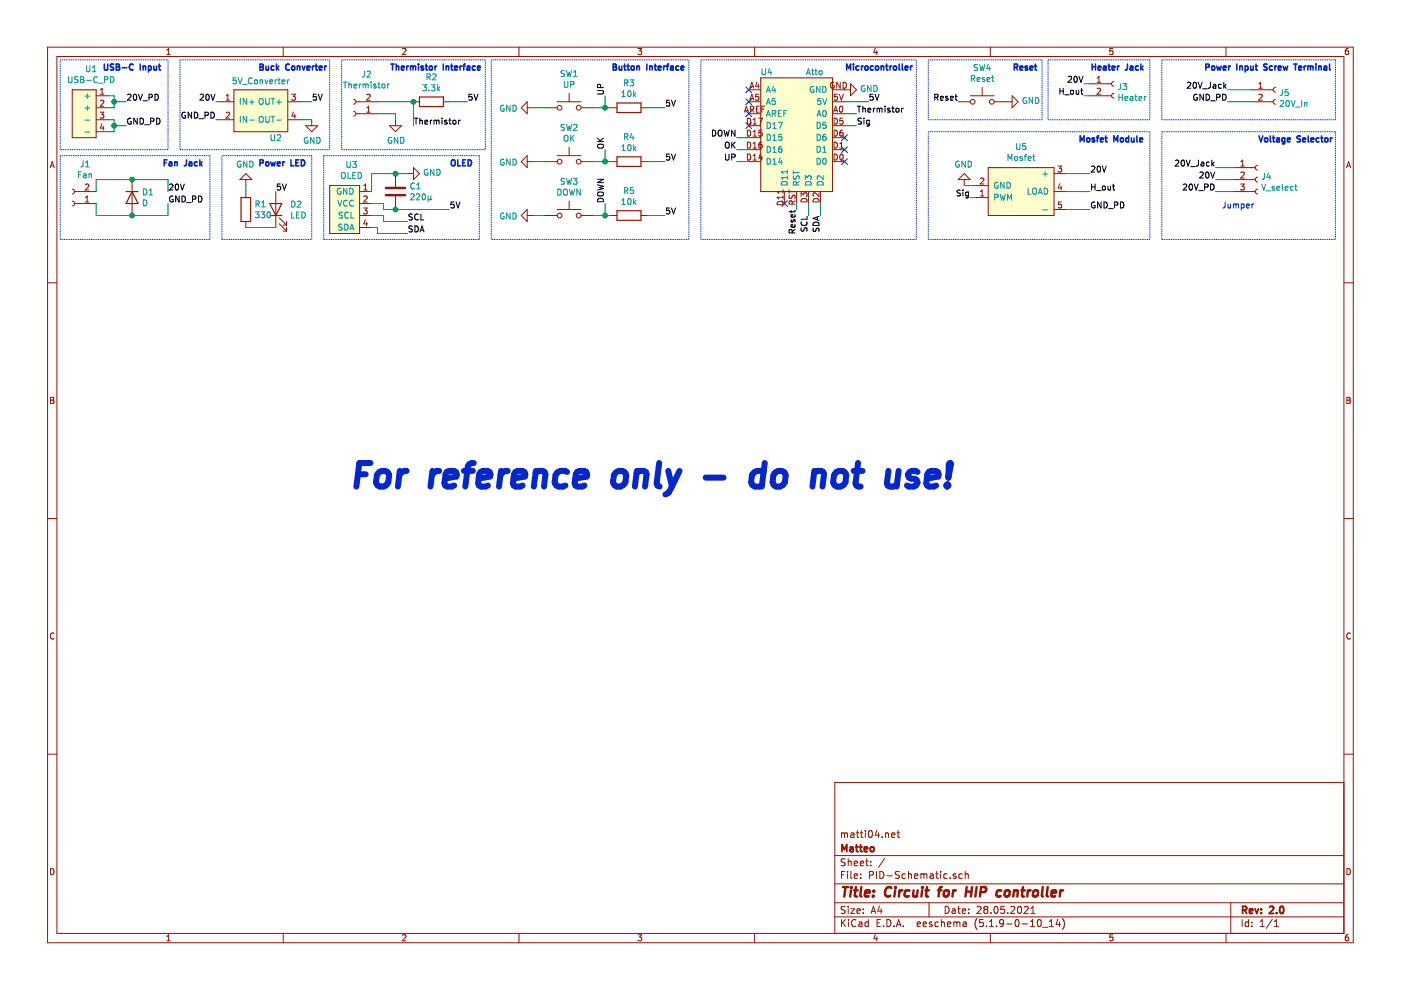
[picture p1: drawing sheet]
<svg xmlns="http://www.w3.org/2000/svg" width="297mm" height="210mm" viewBox="0 0 297 210" stroke-linecap="round" stroke-linejoin="round" font-family="sans-serif">
<path d="M.1 0h297v209.9h-297z" fill-rule="evenodd" fill="#fff" stroke="#fff" stroke-width=".21"/>
<g fill="none" stroke="#981200" stroke-width=".21">
<path d="M10.1 10h276.8v189.9h-276.8zM12.1 12h272.8v185.9h-272.8zM15.3 19h5.1v10.2h-5.1zM21.3 20h.7M21.3 19.1l.4-.4v1.3M35.4 11.6h.7M35.4 10.6l.4-.3v1.3M49.6 19h11.4v8.9h-11.4zM60 10v2M61.8 20h.8l-.4 .5 .4 .1v.4l-.2 .2-.6-.1M85.3 10.4l.5-.1 .3 .3-.8 1h.8M110 10v2"/>
<path d="M120.7 19.8v1.8M135.3 10.3h.8l-.5 .5 .4 .1v.5l-.2 .2-.5-.2M158.7 19h2.6M159 18.7l.4-1.3 .4 1.3M159.1 18.4h.6M160 10v2M160.5 17.4l-.3 .9h.8M160.8 17.9v.8M160.9 20h-.7v.6l.2-.1 .5 .1v.5l-.2 .1-.5-.1M161.3 16.5h15.2v24.1h-15.2zM176.5 19h3.8M176.8 17.5a.59 .59 0 0 0-.7 .6 .59 .59 0 0 0 .7 .6l.1-.5h-.3"/>
<path d="M177.5 20h-.6v.6l.1-.1h.5v.6l-.1 .1-.5-.1M178 20l.4 1.2 .4-1.2M178.1 17.4v1.3l-.7-1.3v1.3M178.7 17.4a.64 .64 0 0 1 .8 .7 .64 .64 0 0 1-.8 .6zM180.3 17.8l1.3 1.2-1.3 1.3zM185.6 10.2l-.3 .9h.8M185.9 10.7v.9M208.2 18.5v1.8M210 10v2M231.1 17.8h4.6M232.6 18.8l.5-.1 .3 .4-.8 .9h.8M232.6 17.4h.8"/>
<path d="M232.6 16.5l.4-.3v1.2M235.9 10.3h-.6v.6l.6-.1v.6l-.1 .2-.5-.2M236.2 19.8a.51 .51 0 0 0-.5 .5 .51 .51 0 0 0 .5 .5M236.2 17.3a.51 .51 0 0 0-.5 .5 .51 .51 0 0 0 .5 .5M259.9 10v2M265.4 19h4.5M266.9 17.8l.4-.4v1.3M266.9 18.7h.7M270.4 18.5a.51 .51 0 0 0-.5 .5 .51 .51 0 0 0 .5 .5M285.9 10.3h-.4l-.2 .3-.1 .7 .3 .3 .4-.2v-.6h-.4l-.3 .2M10.6 35.6l.5-1.3 .4 1.3M10.7 35.2h.7"/>
<path d="M18.1 39.1l.5-.1 .2 .4-.7 .9h.7M20.4 20.3h2.5M20.4 22.8h2.5M20.4 25.4h2.5M20.4 27.9h2.5M21.2 23.8h.8l-.4 .5 .3 .1 .1 .4-.2 .3-.6-.2M21.3 21.4l.5-.2 .2 .4-.8 .9h.8M21.6 26.3l-.3 .9h.8M21.9 26.8v.8M28 38.1v7.6M47 25.4h2.6M47 21.6h2.6"/>
<path d="M47.9 21.2h.8M47.9 23.9l.5-.1 .3 .3-.8 1h.8M47.9 20.3l.4-.3v1.2M52.1 36.8l1.3 1.3h-2.5zM52.1 38.1v1.2M61 25.4h2.5M61 21.6h2.5M62.2 23.7l-.3 .9h.8M62.5 24.2v.9M64.8 26.7h2.6l-1.3 1.2zM66.1 25.4v1.3M69.9 39.3h6.3v10.2h-6.3z"/>
<path d="M75 21.1a.51 .51 0 0 1 .5 .5 .51 .51 0 0 1-.5 .5M75 23.6a.51 .51 0 0 1 .5 .5 .51 .51 0 0 1-.5 .5M75.5 21.6h4.5M75.5 24.1h4.5M77.1 39.4l.4-.4v1.3M77.8 20.1l.4-.1 .3 .3-.8 .9h.8M77.8 23.8h.7M77.8 22.9l.3-.4v1.3M82.6 26.7h2.5l-1.2 1.2zM83.9 25.4v1.3M83.9 36.8v2.8M86.4 36.8h1.3"/>
<path d="M87.7 21.6h1.2M87.7 35.5l1.2 1.3-1.2 1.3zM94 21.6h1.3M111.8 22.8h1.3M111.8 34.3h1.3M111.8 21.6v2.5l-1.3-1.3zM111.8 33v2.5l-1.3-1.2zM115.6 22.8h2.5M115.6 34.3h2.5M118.1 21.6h5.1M118.1 33h5.1M120.7 31.2v1.8"/>
<path d="M123.2 22.8h2.5M123.2 34.3h2.5M129.6 22.8h1.2M129.6 34.3h1.2M135.9 22.8h1.3M135.9 34.3h1.3M157.8 23.8l.4-1.3 .5 1.3M158 23.4h.5M158.5 25.1a.64 .64 0 0 1 .7 .6 .64 .64 0 0 1-.7 .6zM158.5 32.7a.64 .64 0 0 1 .7 .6 .64 .64 0 0 1-.7 .6zM158.5 30.1a.64 .64 0 0 1 .7 .7 .64 .64 0 0 1-.7 .6zM158.5 27.6a.64 .64 0 0 1 .7 .6 .64 .64 0 0 1-.7 .7z"/>
<path d="M158.7 29.2h2.6M158.7 21.6h2.6M158.7 24.1h2.6M158.7 34.3h2.6M158.7 31.7h2.6M158.7 26.7h2.6M159 21.2l.4-1.2 .4 1.2M159.1 23.2l.6-.1 .1-.5-.7-.1v1.3M159.1 20.9h.6M159.4 23.2l.4 .6M159.7 33.9h.7M159.7 31.4h.7"/>
<path d="M159.7 25.4l.3-.3v1.2M159.7 27.9l.3-.3v1.3M159.7 30.5l.3-.4v1.3M159.7 33l.3-.3v1.2M159.7 28.9h.7M159.7 26.3h.7M160.4 23.1h.4M160.8 25.1h.9l-.6 1.2M161 22.5h-.6v1.3h.6M161.2 32.6l-.3 .9h.8M161.5 33.1v.8M161.5 30.1l-.4 .2-.2 .4v.6l.6 .1 .1-.2-.1-.5-.4-.1-.2 .3"/>
<path d="M161.5 23.1h.4M161.5 27.6h-.6v.6l.5-.1 .2 .2v.3l-.2 .3-.5-.2M162.1 22.5h-.6v1.3M176.5 29.2h2.6M176.5 21.6h2.6M176.5 24.1h2.6M176.5 34.3h2.6M176.5 31.7h2.6M176.5 26.7h2.6M176.7 23.8l.5-1.3 .4 1.3M176.8 25.1a.64 .64 0 0 1 .8 .6 .64 .64 0 0 1-.8 .6zM176.8 27.6a.64 .64 0 0 1 .8 .6 .64 .64 0 0 1-.8 .7z"/>
<path d="M176.8 30.1a.64 .64 0 0 1 .8 .7 .64 .64 0 0 1-.8 .6zM176.8 32.7a.64 .64 0 0 1 .8 .6 .64 .64 0 0 1-.8 .6zM176.9 23.4h.6M178 30.5l.4-.4v1.3M178 31.4h.8M178.1 22.6l.2-.1a.69 .69 0 0 1 .4 .7 .69 .69 0 0 1-.4 .6l-.3-.5zM178.2 32.8l.1-.1a.67 .67 0 0 1 .5 .6 .67 .67 0 0 1-.5 .6l-.3-.4zM178.6 27.6h-.2a.79 .79 0 0 0-.1 1.3l.3-.1 .2-.5-.3-.2h-.2l-.3 .2M178.7 25.1h-.6l-.1 .6 .5-.2 .3 .3v.3l-.3 .2-.5-.1M203.2 21.6h2.5M204.4 36.8l1.3 1.3h-2.5zM204.4 38.1v1.2"/>
<path d="M205.7 20.3h5.1M207 39.3h2.5M207.9 37.9l.4-.2 .3 .4-.8 .9h.8M209.5 35.5h14v10.2h-14zM210.8 21.6h3.8M214.6 20.3l1.3 1.3-1.3 1.2zM223.5 36.8h2.5M224.3 35.2h.8l-.4 .5 .3 .1 .1 .5-.3 .2-.5-.1M224.7 39l-.3 .9h.8M225 39.4v.9M231.1 20.3h4.6M261.6 38.1h4.5"/>
<path d="M261.6 35.5h4.5M263 39h.8l-.4 .5 .3 .1 .1 .5-.2 .2-.6-.1M263.1 35.2h.7M263.1 34.3l.4-.4v1.3M263.1 36.6l.5-.1 .2 .3-.8 .9h.8M265.4 21.6h4.5M266.6 37.6a.51 .51 0 0 0-.5 .5 .51 .51 0 0 0 .5 .5M266.6 35a.51 .51 0 0 0-.5 .5 .51 .51 0 0 0 .5 .5M266.9 20.1l.5-.1 .2 .3-.8 .9h.8M270.4 21.1a.51 .51 0 0 0-.5 .5 .51 .51 0 0 0 .5 .5M285.5 35.6l.4-1.3 .5 1.3M285.6 35.2h.6"/>
<path d="M10.1 60h2M15.3 40.1a.51 .51 0 0 1 .5 .5 .51 .51 0 0 1-.5 .5M15.3 42.6a.51 .51 0 0 1 .5 .6 .51 .51 0 0 1-.5 .5M15.8 40.6h4.6M15.8 43.2h4.6M18.1 42.8h.7M18.1 41.9l.4-.3v1.2M52.1 40.6v1.3M52.1 47v1.2M58.5 40.6v7.6M59.2 47.5l1.6 1.5M59.2 46.2l1.6 1.5"/>
<path d="M60 49h.8M60 47.7h.8M60.8 47v.7M60.8 48.2v.8M76.2 40.6h2.6M76.2 45.7h2.6M76.2 43.2h2.6M76.2 48.2h2.6M77.1 44.1h.8l-.5 .5 .4 .1 .1 .4-.3 .3-.5-.2M77.1 40.3h.8M77.1 41.7l.5-.1 .3 .3-.8 .9h.8M77.4 46.6l-.3 .9h.8"/>
<path d="M77.7 47.1v.8M83.9 41.6v2.8M111.8 45.7h1.3M111.8 44.4v2.6l-1.3-1.3zM115.6 45.7h2.5M118.1 44.4h5.1M120.7 42.6v1.8M123.2 45.7h2.5M129.6 45.7h1.2M135.9 45.7h1.3M164.9 42.8a.67 .67 0 0 1 .8-.1 .67 .67 0 0 1 .3 .7h-1.2zM166 40.3v.7"/>
<path d="M166 41.5v.7M166 41.8h-1.2l.3 .4M166 40.6h-1.2l.3 .4M166.4 40.6v2.6M167.3 40.6h1.3M167.3 40.3v.7M167.4 41.4l-.1 .4 .1 .2h.5l.1-.5 .3-.1 .3 .2-.1 .5M168 43.3l-.1-.7h-.5l-.1 .7h1.3M168.6 42.6l-.6 .4M168.9 40.6v2.6M169.8 41.7v-.8l.5 .4 .1-.4h.5l.2 .2-.1 .6M169.9 42.3a.68 .68 0 0 1 .8-.2 .68 .68 0 0 1 .4 .7h-1.3z"/>
<path d="M171.4 40.6v2.6M172.5 42.3a.68 .68 0 0 1 .7-.2 .68 .68 0 0 1 .4 .7h-1.2zM172.5 41l-.1 .4 .1 .2M172.5 40.9v.1M173.6 40.9v.8l-.7-.8h-.4M174 40.6v2.6M207 41.9h2.5M207.9 41.6h.7M207.9 40.6l.3-.3v1.3M223.5 40.6h2.5M223.5 44.4h2.5M225 42.8h-.6v.6l.4-.1 .3 .3v.3l-.3 .2-.4-.1"/>
<path d="M261.6 40.6h4.5M266.6 40.1a.51 .51 0 0 0-.5 .5 .51 .51 0 0 0 .5 .5M284.9 60h2M10.7 84.2h.5l.2 .3-.2 .3 .3 .3-.3 .4h-.5zM10.7 84.8h.5M285.6 84.2h.4l.3 .3-.3 .3 .3 .3-.2 .4h-.5zM285.6 84.8h.4M10.1 109.9h2M284.9 109.9h2M11.5 134.3a.58 .58 0 0 0-.8 .5 .58 .58 0 0 0 .8 .6M286.3 134.3a.58 .58 0 0 0-.8 .5 .58 .58 0 0 0 .8 .6M10.1 159.9h2"/>
<path d="M284.9 159.9h2M178.4 176.6v1M178.4 176.7l.4-.1 .3 .2M179.1 176.8l.2-.2 .3 .1 .1 .9M179.1 176.8v.8M180.4 176.7h.6l.1 .9M181.1 176.9l-.5 .1-.3 .2 .3 .4 .5-.1M181.5 176.6h.6M181.8 176.1v1.3l.3 .2M182.4 176.6h.6M182.6 176.1v1.3l.4 .2M183.5 176.1v.1"/>
<path d="M183.5 176.6v1M184.3 176.2l.2-.1a.8 .8 0 0 1 .5 .7 .8 .8 0 0 1-.5 .8l-.4-.6zM185.9 176l-.3 1.1h.9M186.3 176.6v1M187.1 177.4v.2M187.8 176.7l.2-.1 .3 .1 .1 .9M187.8 176.6v1M189 177.1l.7-.2v-.2l-.4-.1-.3 .2 .1 .7h.6M190.2 176.6h.6M190.4 176.1v1.3l.4 .2M284.9 165.9h-107.9v32M10.7 184.2a.65 .65 0 0 1 .8 .6 .65 .65 0 0 1-.8 .7z"/>
<path d="M35.4 198.5l.4-.3v1.3M35.4 199.5h.7M60 197.9v2M85.3 198.3l.5-.1 .3 .3-.8 1h.8M110 197.9v2M135.3 198.2h.8l-.5 .5 .4 .1v.6l-.2 .1-.5-.1M160 197.9v2M177 194.4h107.9M177 191.4h107.9M177 187.4h107.9M177 181.4h107.9M178.4 185.5h.5"/>
<path d="M178.4 195v1.5M178.6 195.6l.7 .9M179.1 184.8h-.7v1.5M179.2 192.2h-.6l-.3 .2 .2 .4 .6 .3v.4l-.2 .2-.6-.1M179.2 182.1h-.6l-.3 .2 .2 .4 .6 .3v.4l-.2 .2-.6-.1M179.3 195l-.9 .8M179.7 184.8v.1M179.7 185.3v1M179.8 182.1v1.5M179.8 192.2v.1M179.8 192.7v1M179.8 182.7l.2-.1h.4l.1 1"/>
<path d="M179.9 195v.1M179.9 195.5v1M180.4 192.7h.8l-.8 1h.8M180.4 184.8v1.3l.2 .2M181.1 185.8l.7-.2v-.3h-.5l-.2 .2 .1 .7h.6M181.1 183.1l.7-.2v-.3h-.5l-.2 .2 .1 .7h.6M181.5 195.1a.59 .59 0 0 0-.8 0 .59 .59 0 0 0-.1 .7 .56 .56 0 0 0 .2 .6 .56 .56 0 0 0 .7-.1M181.7 193.2l.7-.2-.1-.2-.4-.1-.2 .2 .1 .7h.5M182.1 195.5h.6l.1 1M182.4 183.1l.7-.2-.1-.3h-.4l-.2 .2 .1 .7h.5M182.5 186.1v.2M182.5 185.3v.2"/>
<path d="M182.8 195.8l-.5 .1-.3 .2 .3 .4 .5-.1M183 193.5v.2M183 192.8v.1M183.5 182.6h.6M183.7 182.1v1.3l.4 .2M184.1 195.5h-.4l-.3 .2 .1 .6 .2 .2 .4-.1M184.1 195v1.5M184.3 185.5h.7l.1-.6-.2-.1h-.6v1.5M184.6 183.4v.2M184.6 182.6v.2M184.7 193.7l.5-1.5 .5 1.5M184.8 193.2h.8"/>
<path d="M185.6 198.1l-.3 .9h.8M185.8 184.8v1.5M185.9 198.6v.9M186 195.7h.5M186.5 192.1l-.4 1.1h1M186.5 184.8a.76 .76 0 0 1 .9 .7 .76 .76 0 0 1-.9 .8zM186.7 195h-.7v1.5h.7M186.8 192.7v1M187.3 196.3v.2M187.5 182l-1.2 1.9M188 195a.76 .76 0 0 1 .9 .7 .76 .76 0 0 1-.9 .8zM188 185.7h1.2"/>
<path d="M189.5 196.3v.2M190 196.5l.5-1.5 .5 1.5M190.2 196h.7M190.7 184.8h-.6l-.3 .2 .1 .3 .7 .4v.4l-.2 .2-.6-.1M191.5 196.3v.2M191.9 185.3h-.4l-.3 .2 .1 .6 .2 .2 .4-.1M192.6 185.4l.2-.1h.4v1M192.6 184.8v1.5M193.9 185.8l.7-.2-.1-.3h-.4l-.2 .2 .1 .7h.5M194.5 196l.7-.2-.1-.3h-.4l-.2 .2v.7h.6M195.2 185.4l.5-.1 .2 .2M195.2 185.3v1"/>
<path d="M195.7 196l.7-.2v-.3h-.4l-.3 .2 .1 .7h.6M195.9 185.5l.2-.2h.3l.1 1M195.9 185.5v.8M197 191.4v3M197.2 185.3h.6l.1 1M197.6 195.5h-.4l-.2 .2 .1 .2 .5 .1v.4h-.6M197.9 185.6l-.5 .1-.2 .2 .2 .4 .5-.1M198.4 185.3h.6M198.6 184.8v1.3l.4 .2M199 195.5h-.5l-.3 .2 .1 .6 .2 .2 .5-.1M199.4 184.8v.1M199.4 185.3v1"/>
<path d="M199.6 195.6l.2-.1h.3l.1 1M199.6 195v1.5M200.4 192.2a.75 .75 0 0 1 .8 .7 .75 .75 0 0 1-.8 .8zM200.8 185.3h-.4l-.3 .2v.6l.3 .2 .4-.1M200.9 196l.7-.2-.1-.3h-.4l-.2 .2v.7h.6M201.4 186.1v.2M201.9 192.8h.6v.9M202.2 195.6l.5-.1 .2 .2M202.2 195.5v1M202.5 193l-.5 .1-.2 .2 .2 .4 .5-.1M202.7 185.3h-.4l-.2 .2 .1 .2 .5 .1v.4h-.6M202.9 195.7l.2-.2h.3l.1 1"/>
<path d="M202.9 195.7v.8M203 192.7h.6M203.2 192.2v1.3l.4 .2M204 185.3h-.4l-.3 .2 .1 .6 .2 .2 .4-.1M204 193.2l.7-.2v-.2l-.5-.1-.2 .2 .1 .7h.6M204.2 195.5h.6l.1 1M204.6 185.4l.3-.1h.3l.1 1M204.6 184.8v1.5M204.9 195.8l-.5 .1-.2 .2 .2 .4 .5-.1M205.4 193.5v.2M205.4 192.8v.1M207.2 192.3l.5-.1 .3 .4-.9 1.1h.9"/>
<path d="M207.2 194.8a1.71 1.71 0 0 0 0 2.2M208.4 195h-.7l-.1 .7 .8-.1 .1 .2-.1 .5-.2 .2-.6-.2M208.9 192.8l-.3-.3 .3-.3 .5 .1v.4l-.2 .1M208.9 192.8l-.3 .3 .1 .4 .2 .2h.3l.2-.3v-.4l-.2-.2M208.9 192.8h.3M209.1 196.3v.2M209.8 196.5h.8M209.8 195.4l.4-.4v1.5M210 197.9v2M210.1 193.5v.2M210.9 192.2h.2a.8 .8 0 0 1 .5 .7 .8 .8 0 0 1-.5 .8 1 1 0 0 1-.2-1.5zM211.3 196.3v.2"/>
<path d="M212.8 195.6l-.3 .3h-.3l-.3-.3 .2-.6h.4l.2 .1a1.19 1.19 0 0 1-.2 1.3l-.4 .1M212.9 192.2h-.7v.7l.7-.1 .1 .2-.1 .5-.2 .2-.5-.2M213.4 195.9h1.2M213.7 193.5v.2M214.3 192.3l.6-.1 .3 .4-1 1.1h1M215.4 195h.2a.8 .8 0 0 1 .5 .7 .8 .8 0 0 1-.5 .8 .97 .97 0 0 1-.2-1.5zM215.9 192.3l.3-.1a.85 .85 0 0 1-.1 1.5l-.2-.2-.2-.4zM216.7 195.9h1.1M217.2 192.3l.5-.1 .3 .4-.9 1.1h.9M218.5 196.5h.8M218.5 195.4l.4-.4v1.5M218.6 193.7h.8"/>
<path d="M218.6 192.6l.4-.4v1.5M220.1 195.1l.3-.1a.85 .85 0 0 1-.1 1.5l-.2-.2-.2-.4zM221.1 196.6h1.1M222.5 196.5h.9M222.5 195.4l.4-.4v1.5M224.3 194.9l-.4 1.1h.9M224.6 195.5v1M225.3 194.8a1.71 1.71 0 0 1 0 2.2M235.9 198.2h-.6v.6l.6-.1v.7l-.1 .1-.5-.1M259.9 197.9v2M260.9 191.4v6.5M263.4 195v1.5"/>
<path d="M264.7 195.5h-.4l-.3 .2 .1 .7h.6M264.7 195v1.5M265.4 196.3v.2M265.4 195.5v.2M267.2 196.5h.9M267.2 195.4l.4-.4v1.5M269.8 194.9l-1.3 1.9M270.2 196.5h.9M270.2 195.4l.4-.4v1.5M285.6 184.2a.65 .65 0 0 1 .7 .6 .65 .65 0 0 1-.7 .7zM285.9 198.2h-.4l-.2 .3-.1 .7 .3 .3 .4-.1v-.7h-.4l-.3 .2"/>
<circle cx="118.6" cy="34.3" r=".51"/>
<circle cx="118.6" cy="22.8" r=".51"/>
<circle cx="122.7" cy="34.3" r=".51"/>
<circle cx="122.7" cy="22.8" r=".51"/>
<circle cx="206.2" cy="21.6" r=".51"/>
<circle cx="210.3" cy="21.6" r=".51"/>
<circle cx="118.6" cy="45.7" r=".51"/>
<circle cx="122.7" cy="45.7" r=".51"/>
</g>
<g fill="none" stroke="#981200" stroke-width=".38">
<path d="M180.2 179.7h.6l.1 .9M180.9 179.9l-.5 .1-.2 .2 .2 .4 .5-.1M181.4 179.6h.5M181.6 179.1v1.3l.3 .2M182.2 179.6h.6M182.5 179.1v1.3l.3 .2M184.6 179.7l.2-.1 .4 .1 .1 .6-.1 .2-.4 .1-.2-.2zM178.5 180.6v-1.5l.5 1 .5-1v1.5M183.2 180.1l.8-.2-.1-.2-.5-.1-.2 .2 .1 .7h.6M263.5 193l.7-.1 .1-.2-.1-.4-.2-.1h-.5v1.5M263.8 193l.5 .7M264.9 193.2l.7-.2-.1-.2-.4-.1-.2 .2 .1 .7h.5"/>
<path d="M266.1 192.7l.4 1 .3-1M267.4 193.5v.2M267.4 192.8v.1M269.2 192.3l.6-.1 .2 .4-.9 1.1h.9M270.7 193.5v.2M271.5 192.3l.2-.1a.8 .8 0 0 1 .5 .7 .8 .8 0 0 1-.5 .8l-.4-.6z"/>
</g>
<g fill="none" stroke="#981200" stroke-width=".51">
<path d="M81.8 39.9h4.1M81.8 41.4h4.1M178.7 188.1h1.1M179.3 188.1l-.3 2M180.4 188.8l-.2 1.3M180.5 188.1v.2M180.5 188.1l.1 .1-.1 .1M181.1 188.8h.7M181.5 188.1l-.3 1.7 .1 .2 .4 .1M182.6 188.1l-.2 1.7 .2 .3M183.4 189.4l1-.2-.1-.4h-.5l-.4 .2v1h.8M185.1 189.9v.2"/>
<path d="M185.3 188.8l.1 .1-.2 .1M185.3 188.8l-.1 .2M189 188.3a.87 .87 0 0 0-1 0 .87 .87 0 0 0-.4 .9 .69 .69 0 0 0 .3 .8 .69 .69 0 0 0 .9-.1M189.8 188.8l-.2 1.3M189.9 188.1l-.1 .2M190.7 188.8l-.1 1.3M191.3 188.8h-.4l-.2 .3M192.8 188.8h-.7a.98 .98 0 0 0-.3 1.1l.3 .2 .6-.1M193.7 188.8v1.2l.4 .1 .3-.2M194.6 188.8l-.2 1.3M195.5 188.8l-.1 1.3M195.6 188.1l-.1 .1 .1 .1"/>
<path d="M195.6 188.1v.2M196.2 188.8h.8M196.5 188.1l-.2 1.7 .1 .2 .4 .1M198.9 188.8h.7M199.7 188.1l-.4 .1-.1 .2-.2 1.7M200.3 188.9l.3-.1 .5 .1v.8l-.2 .3a.49 .49 0 0 1-.8-.3zM202.1 188.8l-.2 1.3M202.7 188.8h-.4l-.2 .3M204.8 189h1.2M204.9 188.1l-.2 2M206.1 188.1l-.2 2M207.1 188.1l-.3 2"/>
<path d="M207.9 189.1l1-.1a.54 .54 0 0 0 .2-.5 .54 .54 0 0 0-.3-.4h-.8l-.2 2M212.3 188.8h-.8l-.2 .3-.1 .6 .4 .4 .6-.1M213.1 188.9l.4-.1 .5 .1v.8l-.2 .3a.49 .49 0 0 1-.8-.3zM215 188.9l.3-.1h.4v1.3M215 188.8l-.2 1.3M216.5 188.8h.8M216.9 188.1l-.2 1.7 .1 .2 .3 .1M217.9 188.8l-.1 1.3M218.5 188.8h-.4l-.2 .3M219.2 188.9l.3-.1 .5 .1v.8l-.2 .3a.49 .49 0 0 1-.8-.3zM221.1 188.1l-.2 1.7 .2 .3M222.1 188.1l-.2 1.7 .3 .3"/>
<path d="M222.9 189.4l1-.2v-.4h-.6l-.3 .2-.1 1h.8M224.8 188.8l-.1 1.3M225.4 188.8h-.4l-.2 .3"/>
</g>
<g fill="#fffecd" stroke="#fffecd" stroke-width=".21">
<path d="M15.3 19h5.1v10.2h-5.1z" fill-rule="evenodd"/>
<path d="M49.6 19h11.4v8.9h-11.4z" fill-rule="evenodd"/>
<path d="M209.5 35.5h14v10.2h-14z" fill-rule="evenodd"/>
<path d="M161.3 16.5h15.2v24.1h-15.2z" fill-rule="evenodd"/>
<path d="M69.9 39.3h6.3v10.2h-6.3z" fill-rule="evenodd"/>
</g>
<g fill="none" stroke="#009596" stroke-width=".21">
<path d="M14.5 16.2v1.1l.3 .2h.3l.2-.2v-1.1M16.5 16.3l-.4-.1-.3 .3 .1 .3 .6 .2v.4l-.7 .1M17.1 16.2h.4l.3 .3-.3 .4 .3 .2-.1 .4h-.6zM17.1 16.9h.4M18.3 13.9v1.1l.3 .2h.3l.2-.2v-1.1M18.3 17h1M18.5 19.9v1M19.6 15.2h.7M19.6 14.3l.4-.4v1.3M20.6 16.4a.58 .58 0 0 0-.7 .5 .58 .58 0 0 0 .7 .6v-.1M20.9 17.6h1M22.1 16.9l.7-.1v-.4l-.7-.2v1.3"/>
<path d="M23.4 16.2a.64 .64 0 0 1 .8 .7 .64 .64 0 0 1-.8 .6zM50.1 16.5h-.6l-.1 .6 .2-.1 .5 .1v.5l-.2 .2-.5-.2M50.5 16.5l.4 1.3 .4-1.3M51.4 17.9h1M53.4 16.6a.58 .58 0 0 0-.8 .5 .58 .58 0 0 0 .8 .6v-.1M54 17.1l.2-.2 .3 .2v.6l-.5-.1zM55.1 17.1l.5-.1 .1 .8M55.1 16.9v.9M56.2 16.9l.3 .9 .3-.9M57.2 17.3l.6-.1-.1-.2-.3-.1-.2 .2 .1 .6h.4M58.3 16.9v.9M58.7 16.9l-.4 .3"/>
<path d="M59 16.9h.4M59.1 16.5v1.1l.3 .2M59.8 17.3l.6-.1-.1-.2-.3-.1-.2 .2v.6h.5M60.9 16.9v.9M61.3 16.9l-.4 .3M72.8 17.4h.7M73.2 17.4v1.3M74 17.4v1.3M74 17.9h.4l.1 .8M75 18.2l.7-.1-.1-.2-.4-.1-.2 .2 .1 .6h.5M76.2 17.8v.9M76.5 17.8l-.3 .2"/>
<path d="M77 17.9l.3-.1 .2 .2M77 17.8v.9M77.3 15.1v.9l-.2 .3h-.3M77.5 18l.2-.2 .3 .1 .1 .8M77.5 18v.7M77.8 15.2l.5-.1 .3 .3-.8 .9h.8M78.7 17.4v.1M78.7 17.8v.9M79.7 17.9l-.3-.1-.2 .2 .1 .2 .4 .1v.3h-.5M80.1 17.8h.5M80.3 17.4v1.1l.3 .2M81.1 17.9h.5l-.1 .7-.3 .1-.2-.3z"/>
<path d="M82.2 17.8v.9M82.5 17.8l-.3 .2M89.6 18h.8l-.4 .5 .3 .1 .1 .4-.2 .2-.6-.1M90.5 16.3l.7-.1v-.4l-.7-.1v1.2M90.8 16.3l.4 .6M90.9 19.1v.1M91.4 18h.8l-.4 .5 .4 .1-.1 .6h-.5l-.2-.1M91.7 15.8l.5-.1 .3 .3-.8 .9h.8M92.8 18v1.2M92.9 18.8l.4 .4M93.3 18.4l-.5 .5M119.7 17.3v1l.2 .2h.4l.1-.2v-1"/>
<path d="M119.7 15h-.5l-.2 .1v.3l.6 .3 .1 .3-.3 .2h-.4M120.1 15l.3 1.2 .3-.9 .2 .9 .3-1.2M121 17.9l.7-.1v-.4l-.7-.1v1.2M121.6 16.2h.7M121.6 15.3l.4-.3v1.2M131.9 19.6l.3-.4v1.3M132.4 17.6l.7-.1v-.4l-.7-.2v1.3M132.7 17.6l.4 .6M133.2 19.4l.2-.2a.69 .69 0 0 1 .4 .7 .69 .69 0 0 1-.4 .6l-.3-.5zM133.6 16.9h.7l-.4 .5 .4 .1v.5l-.2 .2-.5-.1M134.3 19.2v1.3M134.8 19.7l-.5 .5"/>
<path d="M161.6 14.6v1l.2 .2h.4l.1-.2v-1M162.5 19.6l.4-1.3 .4 1.3M162.6 19.2h.6M163.1 14.5l-.3 .9h.8M163.4 15v.8M164 18.3l-.3 .9h.8M164.3 18.8v.8M171 15.8l.4-1.2 .4 1.2M171.1 15.5h.6M172.1 15h.5M172.3 14.6v1.1l.3 .1M172.5 18.4a.59 .59 0 0 0-.7 .6 .59 .59 0 0 0 .7 .5l.1-.4h-.3"/>
<path d="M172.8 15h.5M173 14.6v1.1l.3 .1M173.7 15.1l.4-.1 .2 .2-.1 .6h-.3l-.3-.2zM173.8 18.3v1.3l-.7-1.3v1.3M174.4 18.3a.64 .64 0 0 1 .8 .7 .64 .64 0 0 1-.8 .6zM183.3 18.2a.59 .59 0 0 0-.7 .6 .59 .59 0 0 0 .7 .5l.1-.4h-.3M184.7 18.1v1.3l-.8-1.3v1.3M185.3 18.1a.64 .64 0 0 1 .7 .7 .64 .64 0 0 1-.7 .6zM205.9 16.7l.6-.1 .2-.2-.1-.3-.7-.1v1.3M206.2 16.7l.5 .6M207.2 16.8l.5-.1v-.2l-.4-.1-.1 .2v.6h.5M207.3 13.8l-.5-.1-.2 .1v.4l.6 .2 .1 .3-.3 .3-.5-.1"/>
<path d="M207.7 13.7l.3 1.3 .2-1 .3 1 .3-1.3M208.7 16.5l-.3-.1-.2 .2 .1 .2 .4 .1v.3h-.5M209.3 16.8l.6-.1-.1-.2-.4-.1-.1 .2v.6h.5M209.5 13.6l-.3 .9h.8M209.8 14.1v.9M210.2 16.4h.5M210.4 16v1.1l.3 .2M237.6 17.7v.9l-.2 .3-.3 .1M238.1 17.7h.8l-.4 .5 .3 .1 .1 .5-.3 .2-.5-.1M271.9 19v.9l-.2 .3-.3 .1M273.1 19h-.6l-.1 .6 .5-.1 .3 .2v.3l-.3 .3-.5-.2M16.6 37h.4"/>
<path d="M17.2 36.4h-.6v1.3M17.6 34.1v.9l-.2 .3-.3 .1M17.7 36.9h.5l.1 .8M18 20.4h1M18 22.9h1M18 25.5h1M18 28h1M18.2 35.4h.7M18.2 34.5l.3-.4v1.3M18.3 37.2l-.6 .2 .1 .3 .5-.1M18.5 22.4v1M18.9 37l.5-.1v.8"/>
<path d="M18.9 36.9v.8M51 20.9v1.2M51 24.7v1.2M51 34.2a.59 .59 0 0 0-.7 .6 .59 .59 0 0 0 .7 .6l.1-.5h-.3M52.3 20.9v1.2l-.7-1.2v1.2M52.3 24.7v1.2l-.7-1.2v1.2M52.4 34.2v1.2l-.8-1.2v1.2M52.9 25.5h1M52.9 21.7h1M53 34.2a.64 .64 0 0 1 .7 .6 .64 .64 0 0 1-.7 .6zM53.4 21.2v.9M55 21l.2-.1h.4a.78 .78 0 0 1-.1 1.2l-.5-.1z"/>
<path d="M55 24.9l.2-.2 .4 .1a.78 .78 0 0 1-.1 1.1l-.5-.1zM56.3 20.9v1l.3 .2h.3l.2-.2v-1M56.3 24.7v1l.3 .2h.3l.2-.2v-1M57.5 20.9h.7M57.5 24.7h.7M57.5 28.5v1.1l.2 .2h.4l.1-.2v-1.1M57.9 20.9v1.2M57.9 24.7v1.2M58.6 25.5h1M58.6 21.7h1M58.8 28.7l.4-.2 .3 .4-.8 .9h.8M59.1 21.2v.9"/>
<path d="M65.2 29.2a.59 .59 0 0 0-.7 .6 .59 .59 0 0 0 .7 .5l.1-.4h-.3M66.6 29.1v1.3l-.8-1.3v1.3M67.2 29.1a.64 .64 0 0 1 .7 .7 .64 .64 0 0 1-.7 .6zM72.2 40a.59 .59 0 0 0-.7 .6 .59 .59 0 0 0 .7 .5l.1-.5h-.2M72.4 36.7l.3-.1a.44 .44 0 0 1 .5 .4v.6l-.5 .2-.3-.2zM73.6 34.2v1.1l.2 .2h.4l.1-.2v-1.1M73.6 39.9v1.3l-.8-1.3v1.3M73.8 36.6v1.2h.6M74.2 39.9a.64 .64 0 0 1 .7 .6 .64 .64 0 0 1-.7 .7zM74.8 34.2h.8l-.5 .5 .4 .2v.5l-.2 .1-.5-.1M74.8 37.2h.4M75.4 36.6h-.6v1.2h.6"/>
<path d="M75.9 36.6a.64 .64 0 0 1 .8 .6 .64 .64 0 0 1-.8 .6zM83 29.2a.59 .59 0 0 0-.7 .6 .59 .59 0 0 0 .7 .5l.1-.4h-.3M84.3 29.1v1.3l-.7-1.3v1.3M84.9 29.1a.64 .64 0 0 1 .8 .7 .64 .64 0 0 1-.8 .6zM87.9 38.9a.56 .56 0 0 0-.8 .5 .56 .56 0 0 0 .8 .5M88.4 39.1l.3-.3v1.3M90.7 36a.59 .59 0 0 0-.8 .5 .59 .59 0 0 0 .8 .6v-.5h-.2M92 35.9v1.3l-.7-1.3v1.3M92.6 35.9a.64 .64 0 0 1 .7 .6 .64 .64 0 0 1-.7 .7zM106.8 22.4a.59 .59 0 0 0-.7 .6 .59 .59 0 0 0 .7 .5l.1-.4h-.3M106.8 33.8a.59 .59 0 0 0-.7 .6 .59 .59 0 0 0 .7 .6l.1-.5h-.3M108.2 22.3v1.3l-.8-1.3v1.3"/>
<path d="M108.2 33.7v1.3l-.8-1.3v1.3M108.8 22.3a.64 .64 0 0 1 .7 .6 .64 .64 0 0 1-.7 .7zM108.8 33.7a.64 .64 0 0 1 .7 .7 .64 .64 0 0 1-.7 .6zM119.7 28.9l.2-.2a.44 .44 0 0 1 .5 .4v.7l-.5 .2-.2-.2zM119.7 37.9l-.5-.1-.2 .1v.4l.6 .2 .1 .3-.3 .3-.4-.1M119.7 26.5l-.5-.1-.2 .1v.4l.6 .2 .1 .3-.3 .2h-.4M120.1 37.8l.3 1.3 .3-.9 .2 .9 .3-1.3M120.1 26.4l.3 1.2 .3-.9 .2 .9 .3-1.2M121 28.7v1.3M121.2 29.2l.5 .8M121.6 37.8h.7l-.4 .5 .4 .1v.5l-.2 .2-.5-.2M121.6 26.5l.5-.1 .2 .3-.7 .9h.7"/>
<path d="M121.7 28.7l-.7 .7M131.9 31l.3-.3v1.2M131.9 31.9h.7M131.9 20.5h.7M132.4 29l.7-.1v-.4l-.7-.1v1.2M132.7 29l.4 .6M133.2 30.8l.2-.1a.69 .69 0 0 1 .4 .6 .69 .69 0 0 1-.4 .6l-.3-.4zM133.9 28.3l-.3 .9h.8M134.2 28.8v.8M134.3 39.8h-.6l-.1 .6 .5-.1 .2 .2v.3l-.2 .2-.5-.1M134.3 30.7v1.2M134.5 31.5l.3 .4"/>
<path d="M134.5 20l.3 .5M134.8 31.1l-.5 .5M162.5 22.1l.4-1.2 .4 1.2M162.5 24.7l.4-1.3 .4 1.3M162.6 24.3h.6M162.6 21.8h.6M162.7 25.9a.64 .64 0 0 1 .7 .7 .64 .64 0 0 1-.7 .6zM162.7 33.6a.64 .64 0 0 1 .7 .6 .64 .64 0 0 1-.7 .6zM162.7 31a.64 .64 0 0 1 .7 .7 .64 .64 0 0 1-.7 .6zM162.7 28.5a.64 .64 0 0 1 .7 .6 .64 .64 0 0 1-.7 .7zM163.7 24.1l.7-.1 .1-.2-.1-.3-.7-.1v1.3M163.9 34.8h.7"/>
<path d="M163.9 32.3h.7M163.9 26.3l.3-.4v1.3M163.9 28.8l.3-.3v1.3M163.9 31.4l.3-.4v1.3M163.9 33.9l.3-.3v1.2M163.9 29.8h.7M163.9 27.2h.7M164.1 24.1l.4 .6M164.4 20.9h-.7v.6l.2-.2 .4 .1 .1 .6-.2 .1-.5-.1M165 25.9h.9l-.6 1.3M165 24h.4M165.4 33.5l-.3 .9h.8"/>
<path d="M165.6 23.4h-.6v1.3h.6M165.7 31h-.3l-.3 .3v.8l.2 .2 .5-.1v-.4l-.2-.3h-.3l-.2 .3M165.7 34v.8M165.8 28.5h-.7v.6l.2-.1 .5 .1v.5l-.2 .2-.5-.2M165.8 38.6a.66 .66 0 0 1 .8-.1 .66 .66 0 0 1 .3 .7h-1.3zM166.2 24h.4M166.8 23.4h-.6v1.3M166.9 37.6h-1.3l.4 .4M166.9 36.1v.7M166.9 37.3v.7M166.9 36.4h-1.3l.4 .4M168.2 36.2v.7"/>
<path d="M168.2 36.6h1.3M168.3 37.3l-.1 .4 .1 .3h.4l.2-.6 .3-.1 .3 .2-.1 .5M168.8 39.2l-.1-.7h-.4l-.1 .7h1.3M169.5 38.5l-.7 .4M170.9 38.6a.66 .66 0 0 1 .8-.1 .66 .66 0 0 1 .3 .7h-1.3zM171.3 37.4l-.1 .3-.5-.4v.8M171.3 37.3h.5l.1 .1v.7M171.3 37.3v.1M173.2 25.9a.64 .64 0 0 1 .8 .7 .64 .64 0 0 1-.8 .6zM173.2 24.7l.4-1.3 .5 1.3M173.2 28.5a.64 .64 0 0 1 .8 .6 .64 .64 0 0 1-.8 .7zM173.2 31a.64 .64 0 0 1 .8 .7 .64 .64 0 0 1-.8 .6z"/>
<path d="M173.2 33.6a.64 .64 0 0 1 .8 .6 .64 .64 0 0 1-.8 .6zM173.4 24.3h.6M173.4 38.6a.66 .66 0 0 1 .8-.1 .66 .66 0 0 1 .3 .7h-1.2zM174 20.9h-.6v.6l.1-.2 .5 .2v.5l-.2 .1-.4-.1M174.4 20.9l.5 1.2 .4-1.2M174.4 32.3h.8M174.4 31.4l.4-.4v1.3M174.5 37.3v.8l-.9-.8-.3 .2 .1 .5M174.6 23.5l.1-.1a.67 .67 0 0 1 .5 .6 .67 .67 0 0 1-.5 .7l-.3-.5zM174.6 33.7l.1-.1a.67 .67 0 0 1 .5 .6 .67 .67 0 0 1-.5 .6l-.3-.5zM175 28.5h-.2a.79 .79 0 0 0-.1 1.3l.4-.2v-.5l-.4-.1-.3 .2M175.1 25.9h-.6l-.1 .7 .2-.2 .5 .2v.5l-.2 .1-.5-.1"/>
<path d="M203.3 34.2a.59 .59 0 0 0-.7 .6 .59 .59 0 0 0 .7 .6l.1-.5h-.3M204.7 34.2v1.2l-.8-1.2v1.2M205.3 34.2a.64 .64 0 0 1 .7 .6 .64 .64 0 0 1-.7 .6zM211.6 38.7a.57 .57 0 0 0-.8 .6 .57 .57 0 0 0 .8 .5v-.4h-.2M212.9 38.6v1.3l-.7-1.3v1.3M213.5 38.6a.64 .64 0 0 1 .7 .7 .64 .64 0 0 1-.7 .6zM213.7 34v-1.3l.4 1 .4-1v1.3M215.2 33.3l.1-.1 .4 .1-.1 .7-.4-.1zM215.5 30.4v1.1l.3 .2h.3l.1-.2v-1.1M216.7 33.2h-.3l-.2 .2 .1 .1 .4 .2v.3h-.5M217.2 33.2h.4M217.5 30.4h-.6l-.1 .6 .2-.1 .5 .1v.6l-.2 .1-.5-.1"/>
<path d="M217.6 20.7a.59 .59 0 0 0-.7 .6 .59 .59 0 0 0 .7 .6l.1-.5h-.3M217.6 32.7l-.3 .2v1.1M218 39.9v1.3h.6M218 33.6l.6-.1-.1-.3h-.3l-.2 .2v.6h.5M218.9 20.7v1.2l-.7-1.2v1.2M219 33.2h.4M219.1 32.7v1.1l.3 .2M219.5 20.7a.64 .64 0 0 1 .8 .6 .64 .64 0 0 1-.8 .6zM221.1 36.9h1M221.4 39.9a.64 .64 0 0 1 .7 .6 .64 .64 0 0 1-.7 .7zM221.6 36.4v1M237.2 20v1.3"/>
<path d="M237.2 20.6h.8M238 20v1.3M238.5 20.9l.6-.1-.1-.3h-.3l-.2 .1 .1 .6h.4M239.6 20.5h.5l.1 .8M240.2 20.8l-.6 .2v.2h.6M240.6 20.5h.5M240.8 20v1.1l.3 .2M241.5 20.9l.6-.1-.1-.3h-.3l-.2 .1v.6h.5M242.6 20.5v.8M243 20.5l-.4 .2M267.5 39.1l.5 1.2 .4-1.2M268.1 36.8v.9l-.2 .3h-.3"/>
<path d="M268.9 36.7l-.3 .9h.8M269.2 37.2v.8M270.2 39.6l-.3-.1-.2 .2 .1 .2 .4 .1v.3h-.5M270.7 39.9l.6-.1v-.2l-.4-.1-.2 .2 .1 .6h.5M271.4 21.4l.5-.1 .3 .4-.8 .9h.8M271.9 39.1v1.1l.1 .1M272.5 39.9l.6-.1-.1-.2-.3-.1-.2 .2v.6h.5M272.8 21.4l.2-.1a.67 .67 0 0 1 .4 .6 .67 .67 0 0 1-.4 .7l-.3-.5zM273.7 21.3l.5 1.3 .4-1.3M274.2 39.6l-.4-.1-.2 .2 .1 .6h.5M274.5 39.5h.5M274.7 39.1v1.1l.3 .1"/>
<path d="M274.7 22.7h1M276 21.3v1.3M276.6 21.7v.9M276.6 21.9l.5-.1v.8M30.4 42.4a.64 .64 0 0 1 .7 .6 .64 .64 0 0 1-.7 .6zM30.4 40.1a.64 .64 0 0 1 .7 .6 .64 .64 0 0 1-.7 .6zM31.6 41.3h.7M31.6 40.4l.4-.3v1.2M54.1 44.9h.8l-.4 .5 .4 .1v.5l-.2 .2-.6-.2M54.3 43.3l.6-.1v-.5l-.6-.1v1.3M54.6 43.3l.4 .6M55.3 44.9h.8l-.4 .5 .4 .1v.4l-.2 .3-.6-.2"/>
<path d="M55.5 43l.4-.4v1.3M55.5 43.9h.7M56.7 45l.2-.1a.69 .69 0 0 1 .4 .6 .69 .69 0 0 1-.4 .7l-.3-.5zM61.8 42.6a.64 .64 0 0 1 .8 .7 .64 .64 0 0 1-.8 .6zM61.8 45v1.2h.6M62.9 45.6h.4M63 42.8l.5-.2 .3 .4-.8 .9h.8M63.5 45h-.6v1.2h.6M64 45a.64 .64 0 0 1 .7 .6 .64 .64 0 0 1-.7 .6zM71.6 42.4l.5 1.3 .4-1.3M72.5 47.6l-.4-.1-.2 .1v.5l.6 .2v.3l-.2 .2-.5-.1M72.6 45.1l-.5-.1-.2 .1v.4l.6 .2 .1 .3-.2 .3-.5-.1"/>
<path d="M73.1 47.5a.64 .64 0 0 1 .7 .7 .64 .64 0 0 1-.7 .6zM73.6 42.6a.56 .56 0 0 0-.8 .5 .56 .56 0 0 0 .8 .5M73.9 45.1a.56 .56 0 0 0-.8 .1 .56 .56 0 0 0 0 .7l.4 .4 .4-.2M74.2 48.8l.4-1.3 .4 1.3M74.3 48.4h.6M74.4 45v1.3h.6M74.9 42.6a.56 .56 0 0 0-.8 .5 .56 .56 0 0 0 .8 .5M87.1 41.2l.4-.1 .3 .4-.8 .9h.8M88.3 41.2l.5-.1 .2 .4-.8 .9h.8M88.4 40.1h.7M89.6 41.2l.2-.1a.69 .69 0 0 1 .4 .6 .69 .69 0 0 1-.4 .7l-.3-.5zM90.8 42.2l.1 .2 .4-.2"/>
<path d="M90.8 41.5v1.3M91.3 42.2l.2 .2M91.3 41.5v.7M106.8 45.2a.59 .59 0 0 0-.7 .6 .59 .59 0 0 0 .7 .6l.1-.5h-.3M108.2 45.2v1.2l-.8-1.2v1.2M108.8 45.2a.64 .64 0 0 1 .7 .6 .64 .64 0 0 1-.7 .6zM118.3 40.1a.64 .64 0 0 1 .7 .6 .64 .64 0 0 1-.7 .7zM119.5 40.3l.3-.2a.44 .44 0 0 1 .5 .4v.7l-.5 .2-.3-.2zM120.7 40.1l.3 1.3 .3-.9 .2 .9 .3-1.3M123.1 40.1v1.3l-.8-1.3v1.3M131.9 43.4h.7M131.9 42.4l.3-.3v1.3"/>
<path d="M132.4 40.4l.7-.1v-.4l-.7-.1v1.2M132.7 40.4l.4 .6M133.3 42.2l.1-.1a.69 .69 0 0 1 .4 .6 .69 .69 0 0 1-.4 .7 .83 .83 0 0 1-.1-1.2zM134.3 42.1v1.3M134.5 42.9l.3 .5M134.8 42.5l-.5 .5M210.9 41.8l.7-.1v-.4l-.7-.1v1.2M212.1 41.2l.3 1.2 .2-.9 .2 .9 .3-1.2M213.6 42.4v-1.2l.4 .9 .5-.9v1.2M219 40.1l.2-.2a.44 .44 0 0 1 .6 .4l-.1 .7-.5 .2-.2-.2zM220.1 41.2l.5-1.3 .4 1.3M220.3 40.8h.6"/>
<path d="M221.1 44.5h1M268.5 40.5h1"/>
</g>
<path d="M88.9 20.6h5.1v2h-5.1zM130.8 21.8h5.1v2.1h-5.1zM130.8 33.3h5.1v2h-5.1zM26.7 40.6h2.6M28 40.6l1.3 2.6h-2.6zM51.1 41.9h2v5.1h-2zM57.2 43.2h2.5l-1.2 2.5zM57.2 45.7h2.5M130.8 44.7h5.1v2h-5.1z" fill="none" stroke="#981200" stroke-width=".25"/>
<g fill="none" stroke="#0327cd" stroke-width=".21" stroke-dasharray=".2 .2" stroke-linecap="butt">
<path d="M12.8 12.7h22.8M35.6 12.7v19M38.2 12.7v19M69.9 12.7h-31.7M72.4 12.7h30.5M102.9 12.7v19M104.2 12.7h41.9M146.1 12.7v38.1M148.6 12.7h45.7M194.3 12.7v38.1M196.8 12.7h24.1M220.9 12.7v12.7"/>
<path d="M222.2 12.7h21.6M243.8 12.7v12.7M246.3 12.7h36.8M283.1 12.7v12.7M12.8 33v17.8M12.8 33h31.7M12.8 31.7v-19M35.6 31.7h-22.8M38.2 31.7h31.7M44.5 33v17.8M47 33v17.8M66.1 33v17.8"/>
<path d="M66.1 33h-19.1M68.6 33h33M69.9 31.7v-19M72.4 31.7v-19M101.6 33v17.8M102.9 31.7h-30.5M196.8 27.9h47M196.8 25.4v-12.7M220.9 25.4h-24.1M222.2 25.4v-12.7M243.8 27.9v22.9M243.8 25.4h-21.6"/>
<path d="M246.3 25.4v-12.7M246.3 27.9h36.8M283.1 25.4h-36.8M283.1 27.9v22.9M12.8 50.8h31.7M47 50.8h19.1M68.6 50.8v-17.8M101.6 50.8h-33M104.2 50.8v-38.1M146.1 50.8h-41.9M148.6 50.8v-38.1M194.3 50.8h-45.7"/>
<path d="M196.8 50.8v-22.9M243.8 50.8h-47M246.3 50.8v-22.9M283.1 50.8h-36.8"/>
</g>
<g fill="none" stroke="#009300" stroke-width=".21">
<path d="M229.8 17.8h1.3M260.3 19h5.1M22.9 25.4h1.3v2.5h-1.3M22.9 20.3h1.3v2.5h-1.3M24.2 21.6h2.5M24.2 26.7h2.5M45.8 25.4h1.2M45.8 21.6h1.2M52.1 39.3v1.3M63.5 25.4h2.6M63.5 21.6h2.6M80 21.6h7.7v5.1"/>
<path d="M80 24.1h3.9v1.3M86.4 36.8h-7.6v3.8M95.3 21.6h3.8M113.1 34.3h2.5M113.1 22.8h2.5M125.7 34.3h3.9M125.7 22.8h3.9M128.3 20.3v2.5M128.3 31.7v2.6M137.2 34.3h3.8M137.2 22.8h3.8M156.2 34.3h2.5"/>
<path d="M156.2 29.2h2.5M156.2 31.7h2.5M179.1 21.6h5M179.1 26.7h2.5M179.1 24.1h2.5M204.4 39.3h2.6M226 36.8h5.1M229.8 20.3h1.3M257.7 38.1h3.9M257.7 35.5h3.9M260.3 21.6h5.1M20.4 43.2v2.5h15.2v-2.5"/>
<path d="M20.4 40.6v-2.5h15.2v2.5M52.1 48.2h6.4M78.8 45.7h2.5v1.3h5.1M78.8 43.2h2.5v1.2h14M78.8 48.2h1.2v1.3h6.4M113.1 45.7h2.5M125.7 45.7h3.9M128.3 43.2v2.5M137.2 45.7h3.8M168.9 43.2v1.2M171.4 43.2v2.5M174 43.2v2.5"/>
<path d="M205.7 41.9h1.3M226 44.4h5.1M226 40.6h5.1M257.7 40.6h3.9"/>
</g>
<g fill="none" stroke="#000" stroke-width=".21">
<path d="M29.4 20l.4 1.2 .4-1.2M32.9 20a.64 .64 0 0 1 .7 .6 .64 .64 0 0 1-.7 .6zM44.7 20l.4 1.2 .5-1.2M67.1 20h-.7v.6l.5-.1 .2 .2v.3l-.2 .2-.5-.1M67.5 20l.4 1.2 .4-1.2M100.1 20h-.7v.6l.5-.1 .2 .2v.3l-.2 .2-.5-.1M100.5 20l.4 1.2 .4-1.2M126.7 19.2h1l.3 .2-.1 .4-.2 .1h-1M127.3 18.6v-.6l-.5-.1-.1 .7h1.3M185.1 20h-.6l-.1 .6 .5-.1 .3 .2v.3l-.3 .2-.5-.1M185.5 20l.5 1.2 .4-1.2M202.7 20v1.1l.3 .1"/>
<path d="M224.7 18.7v1.3M224.7 19.3h.7M225.4 18.7v1.3M226.5 16.3l.5-.1 .2 .3-.8 .9h.8M227.1 19.2l.3-.1 .2 .3v.4l-.2 .2-.4-.2zM227.8 16.3l.2-.1a.67 .67 0 0 1 .4 .6 .67 .67 0 0 1-.4 .6l-.3-.4zM228.2 19.1v.8h.5M228.7 19.1v.9M228.8 16.2l.4 1.2 .4-1.2M229.1 19.1h.5M229.3 18.7v1.1l.3 .2M251.7 17.6l.5-.2 .3 .4-.8 .9h.8"/>
<path d="M253.1 17.6l.2-.2a.69 .69 0 0 1 .4 .7 .69 .69 0 0 1-.4 .6l-.3-.5zM254 17.4l.4 1.3 .5-1.3M255 18.8h1M255.1 20v1.2l-.7-1.2v1.2M255.7 20a.64 .64 0 0 1 .8 .6 .64 .64 0 0 1-.8 .6zM256.6 17.4v1.1l-.5 .2M257.2 17.9h.5l.1 .8M257.8 18.2l-.6 .2v.3h.6M258.9 17.9h-.3l-.3 .2 .1 .6h.5M259.2 20a.64 .64 0 0 1 .8 .6 .64 .64 0 0 1-.8 .6zM259.5 17.4v1.3M259.6 18.2l.4 .5"/>
<path d="M260 17.9l-.5 .5M27 20.1l.5-.1 .3 .3-.8 .9h.8M27.8 25.1a.57 .57 0 0 0-.8 .6 .57 .57 0 0 0 .8 .5v-.4h-.2M28.4 20.1l.2-.1a.69 .69 0 0 1 .4 .6 .69 .69 0 0 1-.4 .6l-.3-.4zM29.1 25.1v1.2l-.7-1.2v1.2M29.7 25.1a.64 .64 0 0 1 .7 .6 .64 .64 0 0 1-.7 .6zM30.3 21.4h1M30.7 26.5h.9M31.6 20.6l.6-.1v-.4l-.6-.1v1.2M31.9 25.7h.7v-.5l-.7-.1v1.2M33.2 25.1a.64 .64 0 0 1 .7 .6 .64 .64 0 0 1-.7 .6zM35.9 39.1l.5-.1 .3 .4-.8 .9h.8"/>
<path d="M37.2 39.1l.3-.1a.69 .69 0 0 1 .4 .7 .69 .69 0 0 1-.4 .6l-.4-.5zM38.2 39l.4 1.3 .5-1.3M39.3 23.9a.59 .59 0 0 0-.7 .5 .59 .59 0 0 0 .7 .6l.1-.5h-.3M40.6 23.8v1.3l-.7-1.3v1.3M41.2 23.8a.64 .64 0 0 1 .8 .6 .64 .64 0 0 1-.8 .7zM42.2 25.2h1M42.4 20.1l.5-.1 .3 .3-.8 .9h.8M43.4 24.4l.7-.1v-.4l-.7-.1v1.3M43.7 20.1l.2-.1a.67 .67 0 0 1 .5 .6 .67 .67 0 0 1-.5 .6l-.3-.4zM44.7 23.8a.64 .64 0 0 1 .8 .6 .64 .64 0 0 1-.8 .7zM59.4 39h-.6v.6l.5-.1 .2 .3v.3l-.2 .2-.5-.1M59.9 39l.4 1.3 .4-1.3"/>
<path d="M87.8 25.1h.8M88.2 25.1v1.2M89 25.6l.5-.1v.8M89 25.1v1.2M90.1 25.9l.6-.1-.1-.3h-.3l-.2 .2 .1 .6h.4M91.2 25.5v.8M91.6 25.5l-.4 .2M92 25.6l.4-.1 .2 .2M92 25.5v.8M92.6 25.7l.1-.2h.3l.1 .8M92.6 25.7v.6M93.7 25.1v.1"/>
<path d="M93.7 25.5v.8M94.7 25.5h-.3l-.1 .2v.1l.4 .2v.3h-.4M95.2 25.5h.4M95.4 25.1v1l.2 .2M96.1 25.5l.5 .1v.7l-.5-.1zM97.2 25.5v.8M97.6 25.5l-.4 .2M126.7 30h1.3M126.7 29.3l.7 .7M126.7 39.2l1.3 .3-1 .3 1 .2-1.3 .3M126.7 38h1.3l-1.3 .7h1.3M126.9 30.6h.9l.2 .3-.2 .5h-.7a.44 .44 0 0 1-.4-.5z"/>
<path d="M128 29.3l-.8 .5M141.9 21.2h-.6v.7l.5-.2 .2 .3v.3l-.2 .2-.5-.1M141.9 32.7h-.6v.6l.5-.1 .2 .2v.3l-.2 .2-.5-.1M142.4 21.2l.4 1.3 .4-1.3M142.4 32.7l.4 1.2 .4-1.2M151.1 27.6a.64 .64 0 0 1 .7 .6 .64 .64 0 0 1-.7 .7zM152.4 27.7l.2-.1a.44 .44 0 0 1 .5 .4l-.1 .7-.2 .2-.4-.1-.2-.4zM153.5 27.6l.3 1.3 .3-1 .2 1 .3-1.3M153.8 30.3l.3-.2a.44 .44 0 0 1 .5 .5v.6l-.5 .2-.3-.2zM153.8 32.7v1l.3 .2h.3l.2-.2v-1M155.1 30.1v1.3M155.1 33.3l.7-.1v-.4l-.7-.1v1.2"/>
<path d="M155.3 30.7l.6 .7M155.8 27.6v1.3l-.7-1.3v1.3M155.9 30.1l-.8 .8M181.8 22.5h.7M182.2 22.5v1.3M182.6 25.1h-.4l-.3 .1v.3l.6 .3 .1 .3-.2 .2h-.5M182.9 22.5v1.3M182.9 23.1l.5-.1 .1 .8M183.2 25.1v.1M183.2 25.5v.8M184 23.4l.6-.1v-.3l-.4-.1-.2 .2 .1 .6h.5M184.3 25.5h-.3l-.3 .2 .1 .6h.5"/>
<path d="M184.3 25.5v1.1l-.2 .2-.3-.1M185.2 22.9v.9M185.5 22.9l-.3 .3M186 23.1l.3-.2 .2 .2M186 22.9v.9M186.5 23.1l.2-.2 .3 .1v.8M186.5 23.1v.7M187.6 22.5v.1M187.6 22.9v.9M188.7 23l-.3-.1-.2 .2v.2l.5 .1v.3h-.5M189.1 22.9h.5M189.3 22.5v1.1l.3 .2"/>
<path d="M190 23l.6 .1-.1 .6h-.5zM191.1 22.9v.9M191.5 22.9l-.4 .3M198.2 20.6l.7-.1v-.4l-.7-.1v1.2M198.5 20.6l.4 .6M199.4 20.8l.6-.1-.1-.2-.3-.1-.2 .2 .1 .6h.4M201 20.5l-.3-.1-.2 .2 .1 .2 .4 .1v.3h-.5M201.5 20.8l.6-.1v-.2l-.4-.1-.2 .2 .1 .6h.5M202.5 20.4h.5M225.7 20.1h1M231.4 35.3l.5-.1 .2 .4-.8 .9h.8M231.4 39v1.3"/>
<path d="M231.4 39.6h.8M232.2 39v1.3M232.7 35.3l.2-.1a.69 .69 0 0 1 .4 .6 .69 .69 0 0 1-.4 .7l-.3-.5zM233.7 35.2l.4 1.3 .4-1.3M233.8 39.5l.3-.1 .3 .3-.2 .5h-.4zM234.9 39.4l.1 .8h.5M235.5 39.4v.9M235.9 39.4h.4M236 39v1.1l.3 .2M249.2 34.1l.5-.2 .2 .4-.8 .9h.8M250.5 34.1l.2-.2a.69 .69 0 0 1 .4 .7 .69 .69 0 0 1-.4 .6l-.3-.5zM250.9 39.1l.5-.1 .2 .4-.8 .9h.8"/>
<path d="M251.5 33.9l.4 1.3 .4-1.3M252.2 39.1l.2-.1a.67 .67 0 0 1 .4 .7 .67 .67 0 0 1-.4 .6l-.3-.5zM252.5 35.3h.9M253.2 39l.4 1.3 .4-1.3M253.8 20.1a.59 .59 0 0 0-.7 .5 .59 .59 0 0 0 .7 .6l.1-.5h-.3M254.1 33.9l-.1 1.1-.4 .2M254.4 36.6l.5-.1 .2 .3-.8 .9h.8M254.7 34.4h.5v.8M255.2 34.7l-.6 .2 .1 .3h.5M255.4 39.7l.7-.1v-.5l-.7-.1v1.3M255.7 36.6l.2-.1a.67 .67 0 0 1 .4 .6 .67 .67 0 0 1-.4 .6l-.3-.4zM256.4 34.4h-.4l-.2 .2 .1 .6h.5"/>
<path d="M256.7 39a.64 .64 0 0 1 .7 .7 .64 .64 0 0 1-.7 .6zM256.7 36.5l.4 1.2 .4-1.2M256.7 21.4h1M256.9 33.9v1.3M257.1 34.7l.3 .5M257.4 34.4l-.5 .5M258 20.6l.6-.1v-.4l-.6-.1v1.2M36.7 41.6a.57 .57 0 0 0-.8 .6 .57 .57 0 0 0 .8 .5v-.4h-.2M38 41.6v1.2l-.8-1.2v1.2M38.6 41.6a.64 .64 0 0 1 .7 .6 .64 .64 0 0 1-.7 .6zM39.6 43h.9M40.8 42.2h.6l.1-.5-.7-.1v1.2"/>
<path d="M42.1 41.6a.64 .64 0 0 1 .7 .6 .64 .64 0 0 1-.7 .6zM87.4 45.4h-.4l-.2 .1v.3l.5 .3 .1 .3-.2 .2h-.5M87.4 48l-.4-.1-.2 .1v.4l.5 .2 .1 .3-.2 .3-.5-.1M88 47.9a.64 .64 0 0 1 .7 .6 .64 .64 0 0 1-.7 .7zM88.7 45.5a.56 .56 0 0 0-.7 .1 .56 .56 0 0 0 0 .7l.3 .3 .4-.1M89.1 49.2l.4-1.3 .4 1.3M89.2 48.8h.6M89.2 45.4v1.2h.6M96.2 42.8h-.6v.6l.5-.1 .2 .3v.3l-.2 .2-.5-.1M96.7 42.8l.4 1.3 .4-1.3M126.9 40.8h.9l.2 .2-.2 .5-.7 .1a.44 .44 0 0 1-.4-.6zM126.9 42.2a.66 .66 0 0 1 .7-.1 .66 .66 0 0 1 .4 .7h-1.3z"/>
<path d="M141.9 44.1h-.6v.6l.5-.1 .2 .2v.3l-.2 .3-.5-.2M142.4 44.1l.4 1.3 .4-1.3M167.7 44.6v.5M167.8 46.6l-.1 .3 .2 .2 .2-.1 .1-.4h.3v.5M168 49.4l-.1-.7h-.5l-.1 .7h1.3M168.5 47.6l.1 .4-.2 .2-.6-.1v-.5h.2l.1 .6M168.5 45.5l.1 .4-.2 .1h-.6v-.5h.2l.1 .5M168.6 48.7l-.6 .4M168.6 44.6l-.2 .3h-1.1M169.9 48.3l-.1 .5 .2 .2h.3l.3-.6 .3-.1 .2 .2v.5M170 47a.55 .55 0 0 0 .1 .8 .55 .55 0 0 0 .7 0l.3-.4-.1-.4M171.1 45.9v.6h-1.3"/>
<path d="M172.5 47.3a.68 .68 0 0 1 .7-.2 .68 .68 0 0 1 .4 .7h-1.2zM172.5 48.4l-.1 .4 .1 .2h.4l.3-.6h.2l.2 .2v.5M173.3 46v.6M173.6 45.9l-1.2 .4 1.2 .4M203.6 40.4l-.5-.1-.2 .2 .1 .3 .6 .3v.3l-.7 .1M204.2 40.3v.1M204.2 40.7v.9M205.3 40.8l-.4-.1-.2 .2 .1 .6h.5M205.3 40.7v1l-.2 .3-.3-.1M232.1 42.9a.57 .57 0 0 0-.7 .6 .57 .57 0 0 0 .8 .5v-.4h-.3M232.5 40.4h1M233.5 42.8v1.3l-.8-1.3v1.3"/>
<path d="M234.1 42.8a.64 .64 0 0 1 .7 .7 .64 .64 0 0 1-.7 .6zM235 44.2h1M236.3 43.5l.6-.1 .1-.4-.7-.2v1.3M237.6 42.8a.64 .64 0 0 1 .7 .7 .64 .64 0 0 1-.7 .6zM254.1 40.4h1"/>
</g>
<g fill="none" stroke="#0327cd" stroke-width="1.3">
<path d="M78.6 98.2h-2.4l-.6 5M84.8 99.8l-.4 3.4M86.2 99.8a1.44 1.44 0 0 0-1.5 1M91.7 99.8l-.4 3.4M93.1 99.8a1.44 1.44 0 0 0-1.5 1M98.4 99.8h1.9M100.5 98.2h-.5l-.5 .2-.3 .5-.5 4.3M106.2 99.8l-.4 3.4M107.6 99.8a1.44 1.44 0 0 0-1.5 1M113.6 99.8l-.4 3.4M135 99.8l-.4 3.4M139.8 98.2l-.6 4.3 .2 .4 .5 .3"/>
<path d="M141.7 99.8l.8 3.4M144.1 99.8l-1.6 3.4M162.1 98.2l-.6 5M172.7 99.8l-.4 3.4M181 99.8h1.9M181.9 98.2l-.5 4.3 .2 .4 .4 .3h.5M188.4 99.8l-.4 2.7 .2 .4a1.46 1.46 0 0 0 2-.2M190.5 99.8l-.4 3.4M201.4 98.2l-.2 .2-.1 2.9M201.4 98.2l.2 .2-.5 2.9M201.4 98.2l-.3 3.1M75.9 100.6h1.6"/>
<path d="M80.2 100.3a1.28 1.28 0 0 1 1.3-.5 1.28 1.28 0 0 1 1 1l-.2 1.4a1.37 1.37 0 0 1-1.3 1 1.37 1.37 0 0 1-1.3-1l.2-1.4zM94.3 101.5l2.5-.5v-.4l-.1-.5-.5-.3h-.9l-.6 .3-.2 .5-.3 1.9 .2 .4 .4 .3h1l.5-.3M101.5 101.5l2.4-.5 .1-.4-.2-.5-.4-.3h-1l-.5 .3-.3 .5-.2 1.9 .2 .4 .4 .3h.9l.6-.3M108.9 101.5l2.4-.5 .1-.4-.2-.5-.5-.3h-.9l-.5 .3-.3 .5-.3 1.9 .2 .4 .5 .3h.9l.5-.3M113.5 100.3a1.43 1.43 0 0 1 2-.2l.1 .5-.3 2.6M120.2 100.1a1.66 1.66 0 0 0-2.4 .7l-.2 1.4 .4 .7 .4 .3h1l.5-.3M122 101.5l2.4-.5 .1-.4-.2-.5-.5-.3h-.9l-.5 .3-.3 .5-.3 1.9 .2 .4 .5 .3h.9l.5-.3M130.4 100.3a1.3 1.3 0 0 1 1.4-.5 1.3 1.3 0 0 1 1 1l-.2 1.4a1.39 1.39 0 0 1-1.3 1 1.39 1.39 0 0 1-1.3-1l.2-1.4zM135 100.3a1.46 1.46 0 0 1 1.9-.2l.2 .5-.3 2.6M142.5 103.2l-.7 1.2-.7 .4M149.6 101.3h3.8M161.9 100.1a1.69 1.69 0 0 0-2.5 .7l-.1 1.4 .4 .7 .4 .3h1l.5-.3"/>
<path d="M164.3 100.3a1.3 1.3 0 0 1 1.3-.5 1.3 1.3 0 0 1 1 1l-.2 1.4a1.37 1.37 0 0 1-1.3 1 1.37 1.37 0 0 1-1.3-1l.2-1.4zM172.6 100.3a1.42 1.42 0 0 1 1.9-.2l.2 .5-.3 2.6M177.1 100.3a1.28 1.28 0 0 1 1.3-.5 1.28 1.28 0 0 1 1 1l-.1 1.4a1.37 1.37 0 0 1-1.4 1 1.37 1.37 0 0 1-1.3-1l.2-1.4zM194.5 100.1a1.24 1.24 0 0 0-2 .7l.2 .5 .5 .2h.7l.4 .2 .2 .8-.3 .4-.5 .3h-1l-.4-.3M196.5 101.5l2.4-.5 .1-.4-.2-.5-.4-.3h-1l-.5 .3-.3 .5-.2 1.9 .2 .4 .4 .3h1l.5-.3M200.9 102.7l.2 .2-.3 .3M200.9 102.7l-.3 .2 .2 .3M200.9 102.7l-.1 .5"/>
</g>
<g fill="none" stroke="#0327cd" stroke-width=".33">
<path d="M22.1 13.6v1l.2 .3 .4-.1 .1-.2v-1M24.1 13.7l-.5-.1-.2 .1v.4l.6 .2 .1 .3-.2 .3-.5-.1M24.7 13.6l.6 .1v.2l-.2 .3 .3 .2-.1 .4-.6 .1zM24.7 14.2h.4M25.9 14.4h1M28.2 13.7a.56 .56 0 0 0-.8 .5 .56 .56 0 0 0 .8 .5M29.7 13.6v1.3M30.3 14.1h.5l.1 .8M30.3 14v.9M31.5 14.1l.3-.1 .3 .2-.1 .6h-.5M31.5 14v1.3M32.6 14l.1 .8 .5-.1"/>
<path d="M33.2 14v.9M33.6 14h.5M33.8 13.6v1.1l.3 .2M55.1 13.6l.6 .1 .1 .2-.2 .3 .2 .2-.1 .4-.6 .1zM55.1 14.2h.5M56.4 14v.8l.5-.1M56.9 14v.9M58.1 14.1l-.4-.1-.2 .2 .1 .6h.5M58.6 13.6v1.3M58.8 14.4l.3 .5M59.1 14l-.5 .5M61.3 13.7a.56 .56 0 0 0-.8 .5 .56 .56 0 0 0 .8 .5"/>
<path d="M61.9 14.1h.5v.7l-.3 .1-.3-.3zM63 14.1h.5l.1 .8M63 14v.9M64.1 14l.3 .9 .3-.9M65.1 14.4l.6-.1-.1-.2-.3-.1-.2 .2v.6h.5M66.2 14v.9M66.6 14l-.4 .2M66.8 14h.5M67 13.6v1.1l.3 .2M67.7 14.4l.6-.1-.1-.2-.3-.1-.2 .2 .1 .6h.4M68.8 14v.9M69.2 14l-.4 .2"/>
<path d="M82.9 13.6h.7M83.2 13.6v1.3M84 14.1h.5v.8M84 13.6v1.3M85.1 14.4l.6-.1-.1-.2-.3-.1-.2 .2 .1 .6h.4M86.2 14v.9M86.6 14l-.4 .2M87 14.1l.4-.1 .2 .2M87 14v.9M87.6 14.2l.2-.2 .3 .1v.8M87.6 14.2v.7M88.7 13.6v.1"/>
<path d="M88.7 14v.9M89.7 14.1l-.3-.1-.1 .2v.2l.4 .1v.3h-.4M90.2 14h.5M90.4 13.6v1.1l.3 .2M91.1 14.1h.5v.7l-.3 .1-.3-.3zM92.2 14v.9M92.6 14l-.4 .2M94 13.6v1.3M94.6 14.1h.5v.8M94.6 14v.9M95.6 14h.4M95.7 13.6v1.1l.3 .2"/>
<path d="M96.4 14.4l.6-.1v-.2l-.4-.1-.2 .2v.6h.6M97.5 14v.9M97.9 14l-.4 .2M98.1 14h.5M98.6 13.6l-.3 .2v1.1M99.1 14.1h.4l.1 .8M99.6 14.3l-.6 .2 .1 .3h.5M100.8 14.1l-.4-.1-.2 .2 .1 .6h.5M101.2 14.4l.6-.1v-.2l-.4-.1-.2 .2 .1 .6h.5M130 13.6l.6 .1 .1 .2-.3 .3 .3 .2-.1 .4-.6 .1zM130 14.2h.4M131.3 14v.8l.5-.1"/>
<path d="M131.8 14v.9M132.2 14h.5M132.4 13.6v1.1l.3 .2M133 14h.5M133.2 13.6v1.1l.3 .2M133.9 14.1l.1-.1 .4 .1-.1 .7-.4-.1zM135 14.1h.5l.1 .8M135 14v.9M137.1 13.6v1.3M137.8 14.1h.4l.1 .8M137.8 14v.9M138.7 14h.5"/>
<path d="M138.9 13.6v1.1l.3 .2M139.6 14.4l.6-.1-.1-.2-.4-.1-.1 .2v.6h.5M140.7 14v.9M141.1 14l-.4 .2M141.3 14h.5M141.8 13.6l-.3 .2v1.1M142.2 14.1h.5l.1 .8M142.8 14.3l-.7 .2 .1 .3h.6M143.9 14.1l-.4-.1-.2 .2 .1 .6h.5M144.4 14.4l.6-.1-.1-.2-.3-.1-.2 .2 .1 .6h.4M179.5 14.9v-1.3l.4 .9 .4-.9v1.3M181 13.6v.1"/>
<path d="M181 14v.9M182.1 14.1l-.4-.1-.2 .2 .1 .6h.5M182.7 14v.9M183 14l-.3 .2M183.5 14.1h.5l-.1 .7-.3 .1-.2-.3zM185.1 14.1l-.3-.1-.3 .2 .1 .6h.5M185.7 14.1l.3-.1 .3 .2-.1 .6-.3 .1-.3-.3zM186.8 14.1h.5l.1 .8M186.8 14v.9M187.8 14h.5M188 13.6v1.1l.3 .2M188.7 14v.9"/>
<path d="M189.1 14l-.4 .2M189.5 14.1l.3-.1 .3 .2-.1 .6-.3 .1-.3-.3zM190.6 13.6v1.1l.2 .2M191.3 13.6v1.1l.2 .2M191.9 14.4l.6-.1-.1-.2-.3-.1-.2 .2v.6h.5M193 14v.9M193.4 14l-.4 .2M215.1 14.2h.6v-.5l-.6-.1v1.3M215.4 14.2l.4 .7M216.3 14.4l.6-.1-.1-.2-.4-.1-.1 .2v.6h.5M217.8 14.1l-.3-.1-.2 .2 .1 .2 .4 .1v.3h-.5M218.4 14.4l.6-.1-.1-.2-.3-.1-.2 .2v.6h.5"/>
<path d="M219.3 14h.5M219.5 13.6v1.1l.3 .2M231.6 14.2h.7M231.6 13.6v1.3M232.3 13.6v1.3M232.8 14.4l.6-.1v-.2l-.4-.1-.2 .2 .1 .6h.5M234 14.1h.4l.1 .8M234.5 14.3l-.6 .2 .1 .3h.5M234.9 14h.5M235.1 13.6v1.1l.3 .2M235.8 14.4l.6-.1-.1-.2-.3-.1-.2 .2v.6h.5M236.9 14v.9"/>
<path d="M237.3 14l-.4 .2M239 13.6v1.1l-.4 .2M239.6 14.1h.5l.1 .8M240.2 14.3l-.6 .2v.3h.6M241.4 14.1l-.4-.1-.3 .2 .2 .6h.5M241.9 13.6v1.3M242 14.4l.4 .5M242.4 14l-.5 .5M255.7 14.2h.6v-.5l-.6-.1v1.3M257 14.1l.3-.1 .2 .2-.1 .6-.5-.1zM258 14l.2 .9 .2-.7 .3 .7 .2-.9M259.3 14.4l.7-.1-.1-.2-.4-.1-.2 .2 .1 .6h.5"/>
<path d="M260.5 14v.9M260.9 14l-.4 .2M262.2 13.6v1.3M262.9 14.1h.4l.1 .8M262.9 14v.9M264 14.1l.4-.1 .2 .2-.1 .6h-.5M264 14v1.3M265.2 14v.8l.5-.1M265.7 14v.9M266.1 14h.5M266.3 13.6v1.1l.3 .2M268.7 13.7l-.5-.1-.2 .1 .1 .4 .4 .2 .2 .3-.3 .3-.5-.1"/>
<path d="M269.8 14.1l-.4-.1-.3 .2 .2 .6h.5M270.3 14v.9M270.6 14l-.3 .2M271 14.4l.6-.1v-.2l-.4-.1-.2 .2 .1 .6h.5M272 14l.3 .9 .2-.7 .3 .7 .2-.9M274.3 13.6h.7M274.7 13.6v1.3M275.4 14.4l.6-.1-.1-.2-.4-.1-.1 .2v.6h.5M276.5 14v.9M276.9 14l-.4 .2M277.3 14.1l.4-.1 .2 .2M277.3 14v.9"/>
<path d="M277.9 14.2l.1-.2 .3 .1 .1 .8M277.9 14.2v.7M279 13.6v.1M279 14v.9M279.6 14.1h.5v.8M279.6 14v.9M280.7 14.1h.5l.1 .8M281.3 14.3l-.6 .2v.3h.6M281.9 13.6v1.1l.2 .2M34.8 34.5h.4M35.4 33.9h-.6v1.3M35.9 34.4h.5v.8"/>
<path d="M36.4 34.6l-.6 .3 .1 .2h.5M37 34.4h.5l.1 .8M37 34.3v.9M39.5 33.9v.9l-.2 .3-.2 .1M40.1 34.4h.5l.1 .8M40.7 34.6l-.6 .3v.2h.6M41.8 34.4l-.3-.1-.3 .2 .1 .6h.5M42.4 33.9v1.3M42.5 34.7l.4 .5M42.9 34.3l-.5 .5M55.1 34.5h.6l.1-.5-.7-.1v1.3M56.4 34.4l.3-.1 .3 .2-.1 .6-.5-.1z"/>
<path d="M57.4 34.3l.3 .9 .2-.7 .2 .7 .3-.9M58.8 34.7l.6-.1v-.2l-.4-.1-.2 .2 .1 .6h.5M59.9 34.3v.9M60.3 34.3l-.4 .2M61.7 33.9v1.3h.6M62.7 34.5h.5M63.3 33.9h-.6v1.3h.6M63.9 33.9a.64 .64 0 0 1 .7 .6 .64 .64 0 0 1-.7 .7zM95.7 34.1l.3-.2a.45 .45 0 0 1 .5 .4l-.1 .7-.4 .2-.3-.2zM97.1 33.9v1.3h.6M98.1 34.5h.4M98.7 33.9h-.6v1.3h.6"/>
<path d="M99.2 33.9a.64 .64 0 0 1 .8 .6 .64 .64 0 0 1-.8 .7zM229 30.1v-1.3l.4 .9 .5-.9v1.3M230.5 29.3l.3-.1 .3 .3-.2 .5h-.4zM232 29.3l-.3-.1-.1 .2v.2l.4 .1v.3h-.4M232.5 29.2h.4M232.9 28.8l-.3 .2v1.1M233.3 29.7l.6-.2-.1-.2-.3-.1-.2 .2 .1 .6h.4M234.3 29.2h.4M234.4 28.8v1.1l.3 .2M236.1 30.1v-1.3l.5 .9 .4-.9v1.3M237.6 29.3l.3-.1 .3 .3-.1 .5h-.5zM239.3 29.3l-.4-.1-.2 .3 .1 .5h.5"/>
<path d="M239.3 28.8v1.3M239.9 29.2l.1 .8h.4M240.4 29.2v.9M241 28.8v1.1l.2 .2M241.7 29.7l.5-.2v-.2l-.4-.1-.1 .2v.6h.5M266.9 28.8l.4 1.3 .5-1.3M268.2 29.3l.3-.1 .3 .3-.1 .5-.3 .1-.3-.2zM269.3 28.8v1.1l.2 .2M269.8 29.2h.5M270 28.8v1.1l.3 .2M270.7 29.3h.5l.1 .8M271.3 29.5l-.7 .3 .1 .2h.6"/>
<path d="M272.4 29.3l-.4-.1-.2 .3 .1 .5h.5M272.4 29.2l-.1 1.2-.1 .1-.3-.1M273 29.7l.6-.2-.1-.2-.4-.1-.1 .2v.6h.5M275.7 28.9l-.5-.1-.1 .1v.4l.5 .2 .1 .4-.2 .2-.5-.1M276.2 29.7l.6-.2v-.2l-.4-.1-.2 .2 .1 .6h.5M277.4 28.8v1.1l.1 .2M278 29.7l.6-.2-.1-.2-.3-.1-.2 .2v.6h.5M279.7 29.3l-.4-.1-.3 .3 .2 .5h.5M280 29.2h.5M280.2 28.8v1.1l.3 .2M280.9 29.4l.2-.2 .4 .2-.1 .6h-.5zM282.1 29.2v.9"/>
<path d="M282.4 29.2l-.3 .3"/>
</g>
<path d="M259.8 42.8v.9l-.2 .3-.3 .1M260.4 43.3v.7h.5M260.9 43.3v.8M261.5 43.3v.8M261.5 43.4l.4-.1 .1 .1M262 43.4l.2-.1h.3l.1 .8M262 43.4v.7M263.2 43.3h.4l.2 .2-.1 .5h-.5M263.2 43.3v1.2M264.3 43.7l.6-.1-.1-.3h-.3l-.2 .1v.6h.5M265.4 43.3v.8M265.8 43.3l-.4 .2" fill="none" stroke="#0327cd" stroke-width=".21"/>
<g fill="#009300" stroke="#009300" stroke-width=".21">
<circle cx="24.2" cy="26.7" r=".51"/>
<circle cx="128.3" cy="45.7" r=".51"/>
<circle cx="28" cy="45.7" r=".51"/>
<circle cx="83.9" cy="44.4" r=".51"/>
<circle cx="24.2" cy="21.6" r=".51"/>
<circle cx="128.3" cy="34.3" r=".51"/>
<circle cx="83.9" cy="36.8" r=".51"/>
<circle cx="128.3" cy="22.8" r=".51"/>
<circle cx="28" cy="38.1" r=".51"/>
<circle cx="87.7" cy="21.6" r=".51"/>
</g>
<g fill="none" stroke="#011996" stroke-width=".21">
<path d="M158.1 18.4l1.3 1.2M159.4 18.4l-1.3 1.2M158.1 26l1.3 1.3M158.1 23.5l1.3 1.2M158.1 21l1.3 1.2M159.4 26l-1.3 1.3M159.4 23.5l-1.3 1.2M159.4 21l-1.3 1.2M178.4 28.6l1.3 1.2M178.4 31.1l1.3 1.2M178.4 33.7l1.3 1.2M179.7 28.6l-1.3 1.2"/>
<path d="M179.7 31.1l-1.3 1.2M179.7 33.7l-1.3 1.2M165.8 42.5l1.2 1.3M167 42.5l-1.2 1.3"/>
</g>
</svg>
